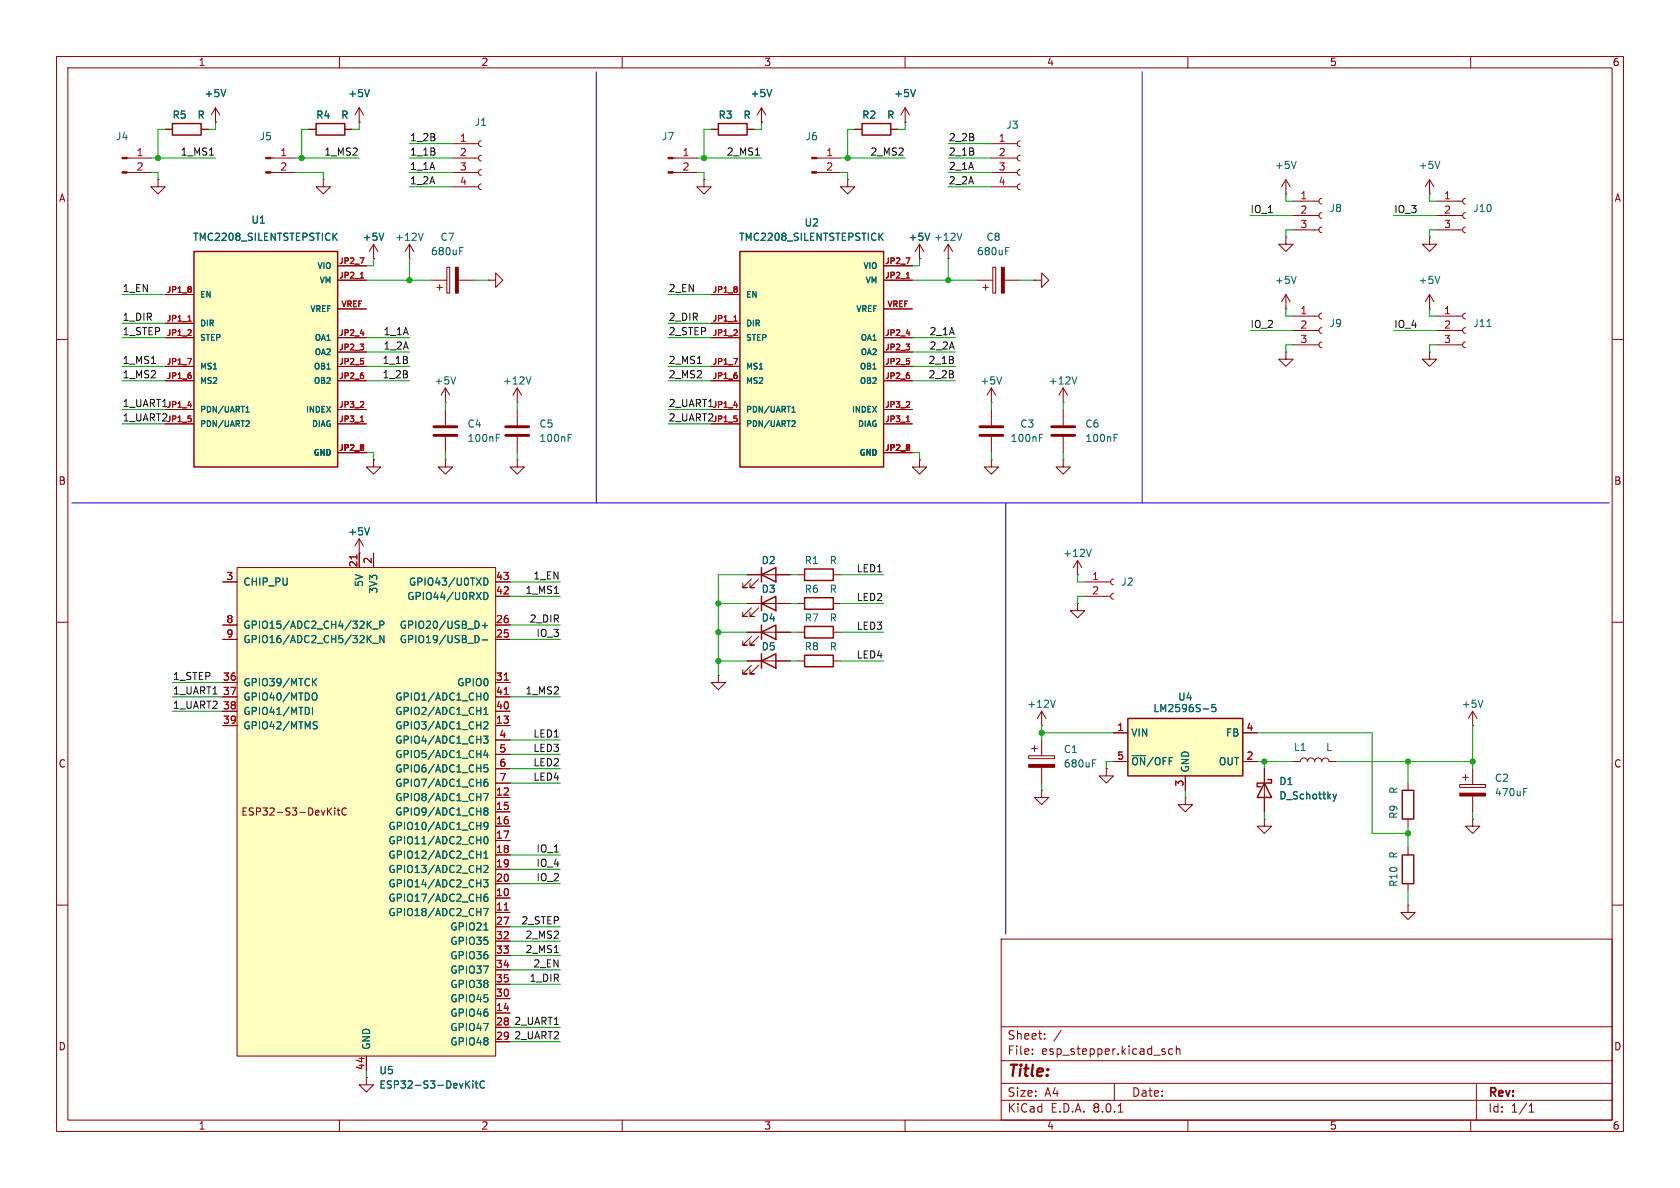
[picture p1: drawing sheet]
<svg xmlns="http://www.w3.org/2000/svg" width="297mm" height="210mm" viewBox="0 0 297 210" stroke-linecap="round" stroke-linejoin="round" font-family="sans-serif">
<defs><g id="words">
<text font-size="2.8" fill="#840000" x="178" y="190.9">Title:</text>
<g font-size="2.1" fill="#840000">
<text x="178" y="184">Sheet:</text>
<text x="178" y="186.7">File:</text>
<text x="184.1" y="186.7">esp_stepper.kicad_sch</text>
<text x="178" y="196.9">KiCad</text>
<text x="178" y="194.1">Size:</text>
<text x="184.7" y="194.1">A4</text>
<text x="185.7" y="196.9">E.D.A.</text>
<text x="193.3" y="196.9">8.0.1</text>
<text x="200" y="194.1">Date:</text>
<text x="263" y="194.3">Rev:</text>
<text x="263" y="196.9">Id:</text>
<text x="267.1" y="196.9">1/1</text>
</g>
<g font-size="1.8" fill="#840000">
<text x="35" y="11.9">1</text>
<text x="85" y="11.9">2</text>
<text x="135" y="11.9">3</text>
<text x="185" y="11.9">4</text>
<text x="235" y="11.9">5</text>
<text x="285" y="11.9">6</text>
<text x="10.3" y="35.9">A</text>
<text x="285.3" y="35.9">A</text>
<text x="10.3" y="85.9">B</text>
<text x="285.3" y="85.9">B</text>
<text x="10.3" y="135.9">C</text>
<text x="285.3" y="135.9">C</text>
<text x="42.6" y="144.4">ESP32-S3-DevKitC</text>
<text x="10.3" y="185.9">D</text>
<text x="285.3" y="185.9">D</text>
<text x="35" y="199.9">1</text>
<text x="85" y="199.9">2</text>
<text x="135" y="199.9">3</text>
<text x="185" y="199.9">4</text>
<text x="235" y="199.9">5</text>
<text x="285" y="199.9">6</text>
</g>
<g font-size="1.8" fill="#006464">
<text x="36.1" y="17.4">+5V</text>
<text x="61.5" y="17.4">+5V</text>
<text x="132.6" y="17.4">+5V</text>
<text x="158" y="17.4">+5V</text>
<text x="30.4" y="21.2">R5</text>
<text x="34.8" y="21.2">R</text>
<text x="55.8" y="21.2">R4</text>
<text x="60.2" y="21.2">R</text>
<text x="83.8" y="22.5">J1</text>
<text x="126.9" y="21.2">R3</text>
<text x="131.3" y="21.2">R</text>
<text x="152.3" y="21.2">R2</text>
<text x="156.7" y="21.2">R</text>
<text x="177.8" y="23">J3</text>
<text x="20.4" y="25">J4</text>
<text x="45.8" y="25">J5</text>
<text x="116.9" y="25">J7</text>
<text x="142.3" y="25">J6</text>
<text x="225.3" y="30.1">+5V</text>
<text x="250.7" y="30.1">+5V</text>
<text x="44.3" y="39.7">U1</text>
<text x="142.1" y="40.2">U2</text>
<text x="235" y="37.7">J8</text>
<text x="260.4" y="37.7">J10</text>
<text x="34" y="42.8">TMC2208_SILENTSTEPSTICK</text>
<text x="64" y="42.8">+5V</text>
<text x="69.7" y="42.8">+12V</text>
<text x="76.1" y="45.3">680uF</text>
<text x="77.8" y="42.8">C7</text>
<text x="130.6" y="42.8">TMC2208_SILENTSTEPSTICK</text>
<text x="160.5" y="42.8">+5V</text>
<text x="165" y="42.8">+12V</text>
<text x="172.6" y="45.3">680uF</text>
<text x="174.3" y="42.8">C8</text>
<text x="225.3" y="50.4">+5V</text>
<text x="250.7" y="50.4">+5V</text>
<text x="235" y="58">J9</text>
<text x="260.4" y="58">J11</text>
<text x="76.7" y="68.2">+5V</text>
<text x="88.8" y="68.2">+12V</text>
<text x="173.2" y="68.2">+5V</text>
<text x="185.3" y="68.2">+12V</text>
<text x="82.6" y="75.8">C4</text>
<text x="95.3" y="75.8">C5</text>
<text x="180.3" y="75.8">C3</text>
<text x="191.8" y="75.8">C6</text>
<text x="82.6" y="78.3">100nF</text>
<text x="95.3" y="78.3">100nF</text>
<text x="178.6" y="78.3">100nF</text>
<text x="191.8" y="78.3">100nF</text>
<text x="61.5" y="94.8">+5V</text>
<text x="134.5" y="99.9">D2</text>
<text x="142.2" y="99.9">R1</text>
<text x="146.6" y="99.9">R</text>
<text x="187.9" y="98.7">+12V</text>
<text x="42.9" y="103.7">CHIP_PU</text>
<text x="64.4" y="103.8" transform="rotate(-90 64.4 103.8)">5V</text>
<text x="66.9" y="105.1" transform="rotate(-90 66.9 105.1)">3V3</text>
<text x="71.9" y="106.3">GPIO44/U0RXD</text>
<text x="72.2" y="103.7">GPIO43/U0TXD</text>
<text x="134.5" y="105">D3</text>
<text x="142.2" y="105">R6</text>
<text x="146.6" y="105">R</text>
<text x="198.1" y="103.7">J2</text>
<text x="42.9" y="111.4">GPIO15/ADC2_CH4/32K_P</text>
<text x="42.9" y="113.9">GPIO16/ADC2_CH5/32K_N</text>
<text x="70.6" y="113.9">GPIO19/USB_D-</text>
<text x="70.6" y="111.4">GPIO20/USB_D+</text>
<text x="134.5" y="110.1">D4</text>
<text x="142.2" y="110.1">R7</text>
<text x="146.6" y="110.1">R</text>
<text x="134.5" y="115.2">D5</text>
<text x="142.2" y="115.2">R8</text>
<text x="146.6" y="115.2">R</text>
<text x="42.9" y="121.5">GPIO39/MTCK</text>
<text x="42.9" y="124.1">GPIO40/MTDO</text>
<text x="69.8" y="124.1">GPIO1/ADC1_CH0</text>
<text x="80.7" y="121.5">GPIO0</text>
<text x="181.5" y="125.3">+12V</text>
<text x="208.2" y="124.1">U4</text>
<text x="258.3" y="125.3">+5V</text>
<text x="42.9" y="129.1">GPIO42/MTMS</text>
<text x="42.9" y="126.6">GPIO41/MTDI</text>
<text x="69.8" y="126.6">GPIO2/ADC1_CH1</text>
<text x="69.8" y="129.1">GPIO3/ADC1_CH2</text>
<text x="69.8" y="131.7">GPIO4/ADC1_CH3</text>
<text x="199.9" y="130.4">VIN</text>
<text x="203.8" y="126.1">LM2596S-5</text>
<text x="216.6" y="130.4">FB</text>
<text x="69.8" y="134.2">GPIO5/ADC1_CH4</text>
<text x="69.8" y="136.8">GPIO6/ADC1_CH5</text>
<text x="188" y="133.3">C1</text>
<text x="188" y="135.9">680uF</text>
<text x="199.9" y="135.5">~{ON}/OFF</text>
<text x="210.4" y="136.7" transform="rotate(-90 210.4 136.7)">GND</text>
<text x="215.4" y="135.5">OUT</text>
<text x="228.6" y="132.9">L1</text>
<text x="234.3" y="132.9">L</text>
<text x="69.8" y="141.8">GPIO8/ADC1_CH7</text>
<text x="69.8" y="139.3">GPIO7/ADC1_CH6</text>
<text x="226.1" y="139">D1</text>
<text x="226.1" y="141.5">D_Schottky</text>
<text x="247.2" y="140.4" transform="rotate(-90 247.2 140.4)">R</text>
<text x="264.2" y="138.4">C2</text>
<text x="264.2" y="140.9">470uF</text>
<text x="68.6" y="146.9">GPIO10/ADC1_CH9</text>
<text x="68.6" y="149.5">GPIO11/ADC2_CH0</text>
<text x="69.8" y="144.4">GPIO9/ADC1_CH8</text>
<text x="247.2" y="144.9" transform="rotate(-90 247.2 144.9)">R9</text>
<text x="68.6" y="154.5">GPIO13/ADC2_CH2</text>
<text x="68.6" y="152">GPIO12/ADC2_CH1</text>
<text x="247.2" y="151.9" transform="rotate(-90 247.2 151.9)">R</text>
<text x="68.6" y="159.6">GPIO17/ADC2_CH6</text>
<text x="68.6" y="157.1">GPIO14/ADC2_CH3</text>
<text x="247.2" y="156.9" transform="rotate(-90 247.2 156.9)">R10</text>
<text x="68.6" y="162.2">GPIO18/ADC2_CH7</text>
<text x="79.5" y="164.7">GPIO21</text>
<text x="79.5" y="167.2">GPIO35</text>
<text x="79.5" y="169.8">GPIO36</text>
<text x="79.5" y="172.3">GPIO37</text>
<text x="79.5" y="179.9">GPIO46</text>
<text x="79.5" y="177.4">GPIO45</text>
<text x="79.5" y="174.9">GPIO38</text>
<text x="65.6" y="185.7" transform="rotate(-90 65.6 185.7)">GND</text>
<text x="79.5" y="182.5">GPIO47</text>
<text x="79.5" y="185">GPIO48</text>
<text x="67" y="190.1">U5</text>
<text x="67" y="192.6">ESP32-S3-DevKitC</text>
</g>
<g font-size="1.8" fill="#a90000">
<text x="24.1" y="27.7">1</text>
<text x="49.5" y="27.7">1</text>
<text x="81.2" y="25.1">1</text>
<text x="81.2" y="27.7">2</text>
<text x="120.6" y="27.7">1</text>
<text x="146" y="27.7">1</text>
<text x="176.5" y="25.1">1</text>
<text x="176.5" y="27.7">2</text>
<text x="24.1" y="30.2">2</text>
<text x="49.5" y="30.2">2</text>
<text x="81.2" y="30.2">3</text>
<text x="81.2" y="32.8">4</text>
<text x="120.6" y="30.2">2</text>
<text x="146" y="30.2">2</text>
<text x="176.5" y="30.2">3</text>
<text x="176.5" y="32.8">4</text>
<text x="229.8" y="35.3">1</text>
<text x="255.2" y="35.3">1</text>
<text x="229.8" y="37.8">2</text>
<text x="229.8" y="40.4">3</text>
<text x="255.2" y="37.8">2</text>
<text x="255.2" y="40.4">3</text>
<text x="229.8" y="55.6">1</text>
<text x="229.8" y="58.2">2</text>
<text x="255.2" y="55.6">1</text>
<text x="255.2" y="58.2">2</text>
<text x="229.8" y="60.7">3</text>
<text x="255.2" y="60.7">3</text>
<text x="63.2" y="100.4" transform="rotate(-90 63.2 100.4)">21</text>
<text x="65.8" y="99.8" transform="rotate(-90 65.8 99.8)">2</text>
<text x="39.9" y="102.6">3</text>
<text x="87.6" y="105.2">42</text>
<text x="87.6" y="102.6">43</text>
<text x="193" y="102.6">1</text>
<text x="193" y="105.2">2</text>
<text x="39.9" y="110.2">8</text>
<text x="39.9" y="112.8">9</text>
<text x="87.6" y="112.8">25</text>
<text x="87.6" y="110.2">26</text>
<text x="39.3" y="120.4">36</text>
<text x="39.3" y="122.9">37</text>
<text x="39.3" y="125.5">38</text>
<text x="87.6" y="125.5">40</text>
<text x="87.6" y="122.9">41</text>
<text x="87.6" y="120.4">31</text>
<text x="39.3" y="128">39</text>
<text x="87.6" y="128">13</text>
<text x="88.2" y="130.6">4</text>
<text x="197.4" y="129.3">1</text>
<text x="220.3" y="129.3">4</text>
<text x="88.2" y="133.1">5</text>
<text x="88.2" y="135.6">6</text>
<text x="197.4" y="134.4">5</text>
<text x="220.3" y="134.4">2</text>
<text x="87.6" y="140.7">12</text>
<text x="87.6" y="143.3">15</text>
<text x="88.2" y="138.2">7</text>
<text x="209.3" y="139.1" transform="rotate(-90 209.3 139.1)">3</text>
<text x="87.6" y="145.8">16</text>
<text x="87.6" y="148.3">17</text>
<text x="87.6" y="153.4">19</text>
<text x="87.6" y="150.9">18</text>
<text x="87.6" y="156">20</text>
<text x="87.6" y="158.5">10</text>
<text x="87.6" y="161">11</text>
<text x="87.6" y="163.6">27</text>
<text x="87.6" y="166.1">32</text>
<text x="87.6" y="168.7">33</text>
<text x="87.6" y="171.2">34</text>
<text x="87.6" y="173.7">35</text>
<text x="87.6" y="178.8">14</text>
<text x="87.6" y="176.3">30</text>
<text x="87.6" y="181.4">28</text>
<text x="87.6" y="183.9">29</text>
<text x="64.5" y="189.3" transform="rotate(-90 64.5 189.3)">44</text>
</g>
<g font-size="1.8" fill="#0f0f0f">
<text x="31.8" y="27.6">1_MS1</text>
<text x="57.2" y="27.6">1_MS2</text>
<text x="72.4" y="27.6">1_1B</text>
<text x="72.4" y="25.1">1_2B</text>
<text x="128.4" y="27.6">2_MS1</text>
<text x="153.8" y="27.6">2_MS2</text>
<text x="167.6" y="27.6">2_1B</text>
<text x="167.6" y="25.1">2_2B</text>
<text x="72.4" y="30.1">1_1A</text>
<text x="72.4" y="32.7">1_2A</text>
<text x="167.6" y="32.7">2_2A</text>
<text x="167.6" y="30.1">2_1A</text>
<text x="221" y="37.8">IO_1</text>
<text x="246.4" y="37.8">IO_3</text>
<text x="21.6" y="51.7">1_EN</text>
<text x="118.1" y="51.7">2_EN</text>
<text x="21.6" y="59.3">1_STEP</text>
<text x="21.6" y="56.8">1_DIR</text>
<text x="67.7" y="59.3">1_1A</text>
<text x="118.1" y="59.3">2_STEP</text>
<text x="118.1" y="56.8">2_DIR</text>
<text x="164.2" y="59.3">2_1A</text>
<text x="221" y="58.1">IO_2</text>
<text x="246.4" y="58.1">IO_4</text>
<text x="21.6" y="64.4">1_MS1</text>
<text x="67.5" y="64.4">1_1B</text>
<text x="67.7" y="61.9">1_2A</text>
<text x="118.1" y="64.4">2_MS1</text>
<text x="164.1" y="64.4">2_1B</text>
<text x="164.2" y="61.9">2_2A</text>
<text x="21.6" y="67">1_MS2</text>
<text x="67.5" y="67">1_2B</text>
<text x="118.1" y="67">2_MS2</text>
<text x="164.1" y="67">2_2B</text>
<text x="21.6" y="72">1_UART1</text>
<text x="21.6" y="74.6">1_UART2</text>
<text x="118.1" y="72">2_UART1</text>
<text x="118.1" y="74.6">2_UART2</text>
<text x="151.4" y="101.3">LED1</text>
<text x="92.8" y="105.1">1_MS1</text>
<text x="94.2" y="102.5">1_EN</text>
<text x="151.4" y="106.3">LED2</text>
<text x="93.5" y="110.1">2_DIR</text>
<text x="94.7" y="112.7">IO_3</text>
<text x="151.4" y="111.4">LED3</text>
<text x="151.4" y="116.5">LED4</text>
<text x="30.5" y="122.8">1_UART1</text>
<text x="30.5" y="125.4">1_UART2</text>
<text x="30.5" y="120.3">1_STEP</text>
<text x="92.8" y="122.8">1_MS2</text>
<text x="94.2" y="130.5">LED1</text>
<text x="94.2" y="135.5">LED2</text>
<text x="94.2" y="133">LED3</text>
<text x="94.2" y="138.1">LED4</text>
<text x="94.7" y="155.9">IO_2</text>
<text x="94.7" y="150.8">IO_1</text>
<text x="94.7" y="153.3">IO_4</text>
<text x="92.1" y="163.5">2_STEP</text>
<text x="92.8" y="166">2_MS2</text>
<text x="92.8" y="168.6">2_MS1</text>
<text x="93.5" y="173.6">1_DIR</text>
<text x="94.2" y="171.1">2_EN</text>
<text x="90.8" y="181.3">2_UART1</text>
<text x="90.8" y="183.8">2_UART2</text>
</g>
<g font-size="1.4" fill="#006464">
<text x="56" y="47.7">VIO</text>
<text x="152.5" y="47.7">VIO</text>
<text x="35.3" y="52.8">EN</text>
<text x="56.4" y="50.3">VM</text>
<text x="131.8" y="52.8">EN</text>
<text x="152.9" y="50.3">VM</text>
<text x="35.3" y="57.9">DIR</text>
<text x="54.7" y="55.3">VREF</text>
<text x="131.8" y="57.9">DIR</text>
<text x="151.3" y="55.3">VREF</text>
<text x="35.3" y="60.4">STEP</text>
<text x="35.3" y="65.5">MS1</text>
<text x="55.4" y="65.5">OB1</text>
<text x="55.5" y="63">OA2</text>
<text x="55.5" y="60.4">OA1</text>
<text x="131.8" y="60.4">STEP</text>
<text x="131.8" y="65.5">MS1</text>
<text x="151.9" y="65.5">OB1</text>
<text x="152" y="63">OA2</text>
<text x="152" y="60.4">OA1</text>
<text x="35.3" y="68">MS2</text>
<text x="55.4" y="68">OB2</text>
<text x="131.8" y="68">MS2</text>
<text x="151.9" y="68">OB2</text>
<text x="35.3" y="73.1">PDN/UART1</text>
<text x="35.3" y="75.7">PDN/UART2</text>
<text x="54" y="73.1">INDEX</text>
<text x="55" y="75.7">DIAG</text>
<text x="131.8" y="73.1">PDN/UART1</text>
<text x="131.8" y="75.7">PDN/UART2</text>
<text x="150.5" y="73.1">INDEX</text>
<text x="151.6" y="75.7">DIAG</text>
<text x="55.3" y="80.7">GND</text>
<text x="151.8" y="80.7">GND</text>
</g>
<g font-size="1.4" fill="#a90000">
<text x="59.9" y="46.7">JP2_7</text>
<text x="156.4" y="46.7">JP2_7</text>
<text x="29.4" y="51.8">JP1_8</text>
<text x="59.9" y="49.3">JP2_1</text>
<text x="125.9" y="51.8">JP1_8</text>
<text x="156.4" y="49.3">JP2_1</text>
<text x="29.4" y="56.9">JP1_1</text>
<text x="29.4" y="59.4">JP1_2</text>
<text x="59.9" y="59.4">JP2_4</text>
<text x="60.3" y="54.4">VREF</text>
<text x="125.9" y="56.9">JP1_1</text>
<text x="125.9" y="59.4">JP1_2</text>
<text x="156.4" y="59.4">JP2_4</text>
<text x="156.8" y="54.4">VREF</text>
<text x="29.4" y="64.5">JP1_7</text>
<text x="59.9" y="62">JP2_3</text>
<text x="59.9" y="64.5">JP2_5</text>
<text x="125.9" y="64.5">JP1_7</text>
<text x="156.4" y="62">JP2_3</text>
<text x="156.4" y="64.5">JP2_5</text>
<text x="29.4" y="67.1">JP1_6</text>
<text x="59.9" y="67.1">JP2_6</text>
<text x="125.9" y="67.1">JP1_6</text>
<text x="156.4" y="67.1">JP2_6</text>
<text x="29.4" y="72.1">JP1_4</text>
<text x="29.4" y="74.7">JP1_5</text>
<text x="59.9" y="74.7">JP3_1</text>
<text x="59.9" y="72.1">JP3_2</text>
<text x="125.9" y="72.1">JP1_4</text>
<text x="125.9" y="74.7">JP1_5</text>
<text x="156.4" y="74.7">JP3_1</text>
<text x="156.4" y="72.1">JP3_2</text>
<text x="59.9" y="79.8">JP2_2</text>
<text x="156.4" y="79.8">JP2_2</text>
</g>
</g></defs>
<g fill="none" stroke="#840000" stroke-width=".18">
<path d="M10 10h277v190h-277zM12 12h273v186h-273zM60 10v2M110 10v2M160 10v2M210 10v2M260 10v2M47.9 30.5h4.2M47.9 27.9h4.2M80 30.5h4.6M80 27.9h4.6M80 33h4.6"/>
<path d="M80 25.4h4.6M85.1 32.5l-.4 .2-.1 .3 .1 .4 .4 .1M85.1 30l-.4 .1-.1 .4 .1 .3 .4 .2M85.1 27.4l-.4 .2-.1 .3 .1 .4 .4 .1M85.1 24.9l-.4 .1-.1 .4 .1 .4 .4 .1M119 30.5h4.2M119 27.9h4.2M124.5 31.8v1.2h1.2l-1.2 1.3-1.3-1.3h1.3M124.5 31.8h.1M149.9 31.8v1.2h1.2l-1.2 1.3-1.3-1.3h1.3M149.9 31.8h.1M252.7 34.3h.1"/>
<path d="M252.7 31.8l-.7 1.2M252.7 31.8v2.5M252.7 31.8l.8 1.2M254 38.1h4.6M254 35.6h4.6M259.1 37.6l-.4 .1-.1 .4 .1 .4 .4 .1M259.1 35.1l-.4 .1-.1 .4 .1 .3 .4 .2M10 60h2M66 45.7h.1M66 43.2l-.7 1.3M66 43.2v2.5M66 43.2l.8 1.3"/>
<path d="M72.4 45.7h.1M72.4 43.2l-.8 1.3M72.4 43.2v2.5M72.4 43.2l.8 1.3M76.2 49.5h2.8M77.2 50.8h1M77.7 50.3v1M79 47.2h.5v4.6h-.5zM81 49.5h2.8M86.4 49.5h1.2v-1.2l1.3 1.2-1.3 1.3v-1.3M86.4 49.5h.1M162.6 45.7h.1"/>
<path d="M162.6 43.2l-.8 1.3M162.6 43.2v2.5M162.6 43.2l.7 1.3M167.6 45.7h.1M167.6 43.2l-.7 1.3M167.6 43.2v2.5M167.6 43.2l.8 1.3M227.3 41.9v1.3h1.3l-1.3 1.3-1.2-1.3h1.2M227.3 41.9h.1M227.3 54.6h.1M227.3 52.1l-.7 1.2M227.3 52.1v2.5"/>
<path d="M227.3 52.1l.8 1.2M252.7 41.9v1.3h1.3l-1.3 1.3-1.2-1.3h1.2M252.7 41.9h.1M254 40.6h4.6M254 58.4h4.6M254 55.9h4.6M259.1 40.1l-.4 .2-.1 .3 .1 .4 .4 .1M259.1 57.9l-.4 .2-.1 .3 .1 .4 .4 .1M259.1 55.4l-.4 .1-.1 .4 .1 .3 .4 .2M285 60h2M175.3 71.1h.1M175.3 68.6l-.8 1.3"/>
<path d="M175.3 68.6v2.5M175.3 68.6l.7 1.3M227.3 62.2v1.3h1.3l-1.3 1.3-1.2-1.3h1.2M227.3 62.2h.1M252.7 62.2v1.3h1.3l-1.3 1.3-1.2-1.3h1.2M252.7 62.2h.1M254 61h4.6M259.1 60.5l-.4 .1-.1 .4 .1 .3 .4 .2M91.4 81.3v1.3h1.3l-1.3 1.2-1.2-1.2h1.2M91.4 81.3h.1M10 110h2M127 119.4v1.3h1.3l-1.3 1.2-1.3-1.2h1.3"/>
<path d="M127 119.4h.1M132.1 116.8h7.6M132.1 111.8h7.6M132.8 117.6l-1.5 1.5h.8h-.8v-.7M132.8 112.5l-1.5 1.5h.8h-.8v-.7M134.1 117.6l-1.5 1.5h.7h-.7v-.7M134.1 112.5l-1.5 1.5h.7h-.7v-.7M141 116.8h1.2M141 111.8h1.2M147.3 116.8h1.3M147.3 111.8h1.3M285 110h2"/>
<path d="M181.9 133.6h4.5v.5h-4.5zM182.4 132.3h1M182.9 131.8v1M184.1 128.3h.1M184.1 139.7v1.3h1.3l-1.3 1.2-1.2-1.2h1.2M184.1 139.7h.1M184.1 125.7v2.6M184.1 130.8v2.8M184.1 135.6v2.8M184.1 125.7l-.7 1.3M184.1 125.7l.8 1.3M223.5 135.9v7.6"/>
<path d="M248.9 138.4v1.3M258.1 138.7h4.5v.5h-4.5zM258.6 137.4h1M259.1 136.9v1M260.3 128.3h.1M260.3 125.7v2.6M260.3 135.9v2.8M260.3 125.7l-.7 1.3M260.3 125.7l.8 1.3M10 160h2M223.5 144.8v1.3h1.3l-1.3 1.2-1.3-1.2h1.3M223.5 144.8h.1"/>
<path d="M248.9 144.8v1.3M248.9 149.9v1.2M248.9 156.2v1.3M260.3 140.7v2.8M285 160h2M177 166h108v32h-108zM248.9 160v1.3h1.3l-1.3 1.3-1.3-1.3h1.3M248.9 160h.1M60 198v2M110 198v2M160 198v2M177 194.5h108"/>
<path d="M177 191.5h108M177 187.5h108M177 181.5h108M182.5 186.3v.1M182.5 185.5v.1M184.7 183.6v.1M184.7 182.8v.1M187.6 182.1l-1.3 2M197 191.5v3M197.7 196.6h.8M207.3 185.5l-.4-.1-.3 .3v.4l.1 .2h.6M208 185.5l.2-.1 .3 .1 .1 .9"/>
<path d="M208 184.9v1.5M210 198v2M260 198v2M261 191.5v6.5M270.3 196.6h.9M270.3 195.5l.4-.4v1.5"/>
</g>
<g fill="none" stroke="#006464" stroke-width=".18">
<path d="M254.5 28.5l-.4 1.3M67.9 41.2l-.5 1.3M74.8 41.2l-.4 1.3M81.3 44.4h.4M81.3 43.8h.6M164.4 41.2l-.4 1.3M170.1 41.2l-.5 1.3M229.1 48.8l-.4 1.3M262.9 57.7h.7M177.1 66.6l-.4 1.3M186.6 123.8l-.5 1.2M193.2 134.9h.4"/>
<path d="M193.2 134.3h.6M262.2 123.8l-.5 1.2M269.4 140h.4M269.4 139.4h.6M235.7 140.4l.3 .8M236 141.2l-.3 .5M236.3 140.4l-.3 .8"/>
</g>
<path d="M134.6 116.8l2.6-1.2v2.5zM134.6 111.8l2.6-1.3v2.5zM134.6 110.5v2.5M134.6 115.6v2.5M142.2 115.8h5.1v2.1h-5.1zM142.2 110.7h5.1v2.1h-5.1zM223.5 138.4l1.3 2.6h-2.6zM224.2 137.8h.6v.6h-2.6v.7h.7M247.9 139.7h2v5.1h-2zM247.9 151.1h2v5.1h-2z" fill="none" stroke="#840000" stroke-width=".25"/>
<g fill="#840000" stroke="#840000" stroke-width=".18">
<path d="M118.1 30.4h.9v.2h-.9z"/>
<path d="M118.1 27.8h.9v.3h-.9z"/>
<path d="M258.1 140.2h4.5v.5h-4.5z"/>
<path d="M181.9 135.1h4.5v.5h-4.5z"/>
<path d="M80.5 47.2h.5v4.6h-.5z"/>
<path d="M47 30.4h.9v.2h-.9z"/>
<path d="M47 27.8h.9v.3h-.9z"/>
</g>
<path d="M130.8 44.5h25.4v38.1h-25.4z" fill="#ffffc2"/>
<path d="M130.8 44.5h25.4v38.1h-25.4z" fill="none" stroke="#840000" stroke-width=".25"/>
<g fill="none" stroke="#840000" stroke-width=".18">
<path d="M63.5 19.1l-.8 1.2M63.5 19.1v2.5M63.5 19.1l.8 1.2M63.5 21.6h.1M125.7 57.2h5.1M125.7 59.7h5.1M125.7 52.1h5.1M156.2 59.7h5.1M156.2 49.5h5.1M156.2 47h5.1M156.2 54.6h5.1M228.6 58.4h4.6"/>
<path d="M228.6 55.9h4.6M233.7 57.9l-.4 .2-.1 .3 .1 .4 .4 .1M233.7 55.4l-.4 .1-.1 .4 .1 .3 .4 .2M125.7 72.4h5.1M125.7 74.9h5.1M125.7 67.3h5.1M125.7 64.8h5.1M156.2 72.4h5.1M156.2 74.9h5.1M156.2 67.3h5.1M156.2 64.8h5.1M156.2 62.2h5.1"/>
<path d="M228.6 61h4.6M233.7 60.5l-.4 .1-.1 .4 .1 .3 .4 .2M156.2 80h5.1M209.5 141v1.2h1.3l-1.3 1.3-1.2-1.3h1.2M209.5 141h.1"/>
</g>
<path d="M129.7 56.8h.6M160.2 45.6h.7l-.5 1M160.2 49.1h.6M160.2 59h.7M129.7 63.4h.7l-.5 1M129.7 71.7h.7M160.2 74.5h.6" fill="none" stroke="#a90000" stroke-width=".18"/>
<path d="M65.3 15.8l-.4 1.3M155.6 41.8l.5 .7M156.1 41.2l-.7 .7M140 72.9h.6M140 72.1l.3-.3v1.1M140.2 74.4h.3l.1 .3-.6 .7h.6" fill="none" stroke="#006464" stroke-width=".18"/>
<path d="M199.4 127h20.3v10.2h-20.3z" fill="#ffffc2"/>
<path d="M55.9 21.8h5.1v2.1h-5.1zM152.4 21.8h5.1v2.1h-5.1zM199.4 127h20.3v10.2h-20.3z" fill="none" stroke="#840000" stroke-width=".25"/>
<g fill="none" stroke="#840000" stroke-width=".18">
<path d="M134.6 19.1l-.7 1.2M134.6 19.1v2.5M134.6 19.1l.8 1.2M160 19.1l-.7 1.2M160 19.1v2.5M160 19.1l.8 1.2M22.5 30.5h4.2M22.5 27.9h4.2M27.9 31.8v1.2h1.3l-1.3 1.3-1.2-1.3h1.2M27.9 31.8h.1M54.6 22.9h1.3M57.1 31.8v1.2h1.3l-1.3 1.3-1.2-1.3h1.2"/>
<path d="M57.1 31.8h.1M61 22.9h1.2M134.6 21.6h.1M144.4 30.5h4.2M144.4 27.9h4.2M151.1 22.9h1.3M157.5 22.9h1.2M160 21.6h.1M227.3 34.3h.1M227.3 31.8l-.7 1.2M227.3 31.8v2.5M227.3 31.8l.8 1.2"/>
<path d="M228.6 38.1h4.6M228.6 35.6h4.6M233.7 37.6l-.4 .1-.1 .4 .1 .4 .4 .1M233.7 35.1l-.4 .1-.1 .4 .1 .3 .4 .2M228.6 40.6h4.6M233.7 40.1l-.4 .2-.1 .3 .1 .4 .4 .1M162.6 81.3v1.3h1.2l-1.2 1.2-1.3-1.2h1.3M162.6 81.3h.1M175.3 81.3v1.3h1.2l-1.2 1.2-1.3-1.2h1.3M175.3 81.3h.1M195.6 135.9v1.3h1.2l-1.2 1.2-1.3-1.2h1.3M195.6 135.9h.1"/>
<path d="M196.8 129.5h2.6M196.8 134.6h2.6M209.5 137.2v2.5M219.7 129.5h2.5M219.7 134.6h2.5M228.6 134.6h1.3a.64 .64 0 0 1 .6-.6 .64 .64 0 0 1 .6 .6 .64 .64 0 0 1 .7-.6 .64 .64 0 0 1 .6 .6 .64 .64 0 0 1 .6-.6 .64 .64 0 0 1 .7 .6 .64 .64 0 0 1 .6-.6 .64 .64 0 0 1 .6 .6h1.3"/>
</g>
<path d="M136.4 15.8l-.4 1.3M161.8 15.8l-.4 1.3M229.1 28.5l-.4 1.3M212.7 125.3h1M214.9 124.5h-.6l-.1 .6 .2-.1 .4 .1 .2 .2-.1 .4-.2 .1-.5-.1" fill="none" stroke="#006464" stroke-width=".18"/>
<g fill="#840000" stroke="#840000" stroke-width=".18">
<path d="M143.5 30.4h.9v.2h-.9z"/>
<path d="M143.5 27.8h.9v.3h-.9z"/>
<path d="M21.6 30.4h.9v.2h-.9z"/>
<path d="M21.6 27.8h.9v.3h-.9z"/>
</g>
<path d="M34.3 44.5h25.4v38.1h-25.4z" fill="#ffffc2"/>
<path d="M30.5 21.8h5.1v2.1h-5.1zM127 21.8h5.1v2.1h-5.1zM34.3 44.5h25.4v38.1h-25.4zM134.6 106.7l2.6-1.3v2.6zM134.6 101.6l2.6-1.3v2.6zM134.6 100.3v2.6M134.6 105.4v2.6M142.2 105.7h5.1v2h-5.1zM142.2 100.6h5.1v2h-5.1z" fill="none" stroke="#840000" stroke-width=".25"/>
<g fill="none" stroke="#840000" stroke-width=".18">
<path d="M38.1 19.1l-.8 1.2M38.1 19.1v2.5M38.1 19.1l.8 1.2M29.2 22.9h1.3M35.6 22.9h1.2M38.1 21.6h.1M125.7 22.9h1.3M132.1 22.9h1.2M175.3 33h4.5M175.3 30.5h4.5M175.3 27.9h4.5M175.3 25.4h4.5"/>
<path d="M180.3 32.5l-.3 .2-.2 .3 .2 .4 .3 .1M180.3 30l-.3 .1-.2 .4 .2 .3 .3 .2M180.3 27.4l-.3 .2-.2 .3 .2 .4 .3 .1M180.3 24.9l-.3 .1-.2 .4 .2 .4 .3 .1M29.2 57.2h5.1M29.2 59.7h5.1M29.2 52.1h5.1M59.7 59.7h5.1M59.7 49.5h5.1M59.7 47h5.1M59.7 54.6h5.1M172.7 49.5h2.8"/>
<path d="M173.7 50.8h1.1M174.2 50.3v1M175.5 47.2h.5v4.6h-.5zM177.5 49.5h2.8M182.9 49.5h1.2v-1.2l1.3 1.2-1.3 1.3v-1.3M182.9 49.5h.1M252.7 54.6h.1M252.7 52.1l-.7 1.2M252.7 52.1v2.5M252.7 52.1l.8 1.2M29.2 72.4h5.1M29.2 74.9h5.1"/>
<path d="M29.2 67.3h5.1M29.2 64.8h5.1M59.7 72.4h5.1M59.7 74.9h5.1M59.7 67.3h5.1M59.7 64.8h5.1M59.7 62.2h5.1M78.7 71.1h.1M78.7 68.6v2.5M78.7 72.4v2.8M78.7 77.2v2.8M78.7 68.6l-.7 1.3"/>
<path d="M78.7 68.6l.8 1.3M91.4 71.1h.1M91.4 68.6l-.7 1.3M91.4 68.6v2.5M91.4 72.4v2.8M91.4 77.2v2.8M91.4 68.6l.8 1.3M175.3 72.4v2.8M175.3 77.2v2.8M188 71.1h.1M188 68.6v2.5M188 72.4v2.8"/>
<path d="M188 77.2v2.8M188 68.6l-.8 1.3M188 68.6l.7 1.3M59.7 80h5.1M63.5 97.8h.1M63.5 95.3l-.8 1.2M63.5 95.3v2.5M63.5 95.3l.8 1.2M66 81.3v1.3h1.3l-1.3 1.2-1.2-1.2h1.2M66 81.3h.1M78.7 81.3v1.3h1.3l-1.3 1.2-1.2-1.2h1.2M78.7 81.3h.1"/>
<path d="M188 81.3v1.3h1.2l-1.2 1.2-1.3-1.2h1.3M188 81.3h.1M190.5 99.1l-.8 1.2M190.5 99.1v2.5M190.5 99.1l.8 1.2M132.1 106.7h7.6M132.1 101.6h7.6M132.8 107.4l-1.5 1.6h.8h-.8v-.8M132.8 102.4l-1.5 1.5h.8h-.8v-.8M134.1 107.4l-1.5 1.6h.7h-.7v-.8M134.1 102.4l-1.5 1.5h.7h-.7v-.8M141 106.7h1.2"/>
<path d="M141 101.6h1.2M147.3 106.7h1.3M147.3 101.6h1.3M190.5 101.6h.1M190.5 106.7v1.3h1.3l-1.3 1.2-1.3-1.2h1.3M190.5 106.7h.1M191.8 105.4h4.5M191.8 102.9h4.5M196.8 104.9l-.3 .2-.2 .3 .2 .4 .3 .1M196.8 102.4l-.3 .1-.2 .4 .2 .3 .3 .2M260.3 144.8v1.3h1.3l-1.3 1.2-1.2-1.2h1.2M260.3 144.8h.1"/>
<path d="M64.8 190.5v1.3h1.2l-1.2 1.2-1.3-1.2h1.3M64.8 190.5h.1"/>
</g>
<path d="M33.2 56.8h.6M63.7 45.6h.6l-.4 1M63.7 49.1h.6M63.7 59h.6M33.2 63.4h.7l-.5 1M33.2 71.7h.7M63.7 74.5h.6" fill="none" stroke="#a90000" stroke-width=".18"/>
<g fill="none" stroke="#006464" stroke-width=".18">
<path d="M39.9 15.8l-.4 1.3M59.1 41.8l.5 .7M59.6 41.2l-.7 .7M177.8 44.4h.4M177.8 43.8h.6M254.5 48.8l-.4 1.3M43.5 72.9h.6M43.5 72.1l.3-.3v1.1M43.6 74.4h.4l.1 .3-.7 .7h.7M80.6 66.6l-.5 1.3M87.7 77.4h.5M87.7 76.8h.6"/>
<path d="M93.9 66.6l-.5 1.3M100.4 77.4h.5M100.4 76.8h.6M183.8 77.4h.4M183.8 76.8h.6M190.4 66.6l-.4 1.3M197 77.4h.4M197 76.8h.6M65.3 93.3l-.4 1.3M192.9 97.1l-.4 1.3"/>
</g>
<path d="M76.7 75.4h4.1M76.7 77h4.1M89.4 75.4h4.1M89.4 77h4.1M173.2 75.4h4.1M173.2 77h4.1M185.9 75.4h4.1M185.9 77h4.1" fill="none" stroke="#840000" stroke-width=".51"/>
<path d="M177 47.2h.5v4.6h-.5z" fill="#840000" stroke="#840000" stroke-width=".18"/>
<path d="M41.9 100.3h45.7v86.4h-45.7z" fill="#ffffc2"/>
<g fill="none" stroke="#840000" stroke-width=".18">
<path d="M29.2 22.9h1.3M35.6 22.9h1.2M38.1 21.6h.1M54.6 22.9h1.3M61 22.9h1.2M63.5 21.6h.1M125.7 22.9h1.3M132.1 22.9h1.2M134.6 21.6h.1M151.1 22.9h1.3M157.5 22.9h1.2M160 21.6h.1"/>
<path d="M29.2 57.2h5.1M29.2 59.7h5.1M29.2 52.1h5.1M59.7 59.7h5.1M59.7 49.5h5.1M59.7 47h5.1M59.7 54.6h5.1M66 45.7h.1M125.7 57.2h5.1M125.7 59.7h5.1M125.7 52.1h5.1M156.2 59.7h5.1"/>
<path d="M156.2 49.5h5.1M156.2 47h5.1M156.2 54.6h5.1M162.6 45.7h.1M29.2 72.4h5.1M29.2 74.9h5.1M29.2 67.3h5.1M29.2 64.8h5.1M59.7 72.4h5.1M59.7 74.9h5.1M59.7 67.3h5.1M59.7 64.8h5.1"/>
<path d="M59.7 62.2h5.1M125.7 72.4h5.1M125.7 74.9h5.1M125.7 67.3h5.1M125.7 64.8h5.1M156.2 72.4h5.1M156.2 74.9h5.1M156.2 67.3h5.1M156.2 64.8h5.1M156.2 62.2h5.1M59.7 80h5.1M63.5 97.8h.1"/>
<path d="M63.5 97.8v2.5M66 81.3h.1M66 97.8v2.5M156.2 80h5.1M162.6 81.3h.1M39.4 102.9h2.5M39.4 113h2.5M39.4 110.5h2.5M41.9 100.3h45.7v86.4h-45.7zM87.6 105.4h2.6M87.6 102.9h2.6M87.6 113h2.6"/>
<path d="M87.6 110.5h2.6M132.1 116.8h2.5M132.1 111.8h2.5M132.1 106.7h2.5M132.1 101.6h2.5M137.2 116.8h2.5M137.2 111.8h2.5M137.2 106.7h2.5M137.2 101.6h2.5M39.4 128.3h2.5M39.4 125.7h2.5M39.4 123.2h2.5"/>
<path d="M39.4 120.7h2.5M87.6 128.3h2.6M87.6 125.7h2.6M87.6 123.2h2.6M87.6 120.7h2.6M87.6 130.8h2.6M87.6 133.4h2.6M87.6 135.9h2.6M87.6 138.4h2.6M195.6 135.9h.1M196.8 129.5h2.6M196.8 134.6h2.6"/>
<path d="M209.5 137.2v2.5M219.7 129.5h2.5M219.7 134.6h2.5M223.5 135.9v2.5M58.1 143.4l.5 .7M58.6 142.8l-.7 .7M59.2 142.8v.1M59.2 143.2v.9M59.6 143.2h.5M59.8 142.8v1.1l.3 .2M61.2 142.9a.6 .6 0 0 0-.8 .5 .6 .6 0 0 0 .6 .7l.2-.1M87.6 153.7h2.6"/>
<path d="M87.6 158.8h2.6M87.6 141h2.6M87.6 143.5h2.6M87.6 146.1h2.6M87.6 148.6h2.6M87.6 151.1h2.6M87.6 156.2h2.6M223.5 141v2.5M87.6 179.1h2.6M87.6 161.3h2.6M87.6 163.8h2.6M87.6 176.5h2.6"/>
<path d="M87.6 166.4h2.6M87.6 168.9h2.6M87.6 171.5h2.6M87.6 174h2.6M64.8 190.5h.1M64.8 186.7v2.5M87.6 181.6h2.6M87.6 184.2h2.6"/>
</g>
<g fill="none" stroke="#006464" stroke-width=".18">
<path d="M39.9 15.8l-.4 1.3M65.3 15.8l-.4 1.3M136.4 15.8l-.4 1.3M161.8 15.8l-.4 1.3M59.1 41.8l.5 .7M59.6 41.2l-.7 .7M67.9 41.2l-.5 1.3M155.6 41.8l.5 .7M156.1 41.2l-.7 .7M164.4 41.2l-.4 1.3M43.5 72.9h.6M43.5 72.1l.3-.3v1.1"/>
<path d="M43.6 74.4h.4l.1 .3-.7 .7h.7M140 72.9h.6M140 72.1l.3-.3v1.1M140.2 74.4h.3l.1 .3-.6 .7h.6M65.3 93.3l-.4 1.3M56 120l-.8 .7M65.1 110.3l.5 .8M65.1 112.9l.5 .7M65.6 109.8l-.7 .7M65.6 112.3l-.7 .8M65.9 111.2h1M65.9 113.7h1"/>
<path d="M67.2 110.5l.6-.1 .1-.2-.1-.3-.6-.1v1.3M67.9 112.3v1.3l-.7-1.3v1.3M84.5 112.4l.2 .5-.2 .6M85.2 113.1h1M85.2 110.6h1M85.5 102.2a.64 .64 0 0 1 .8 .6 .64 .64 0 0 1-.8 .6zM85.5 104.7a.64 .64 0 0 1 .8 .7 .64 .64 0 0 1-.8 .6zM85.7 110.1v1M54.6 125.2l.1 .4-.1 .5M55.2 125v1.3M55.4 120.5l.6 .7M55.5 128.1l.5 .2 .1 .2-.1 .3h-.5"/>
<path d="M55.5 127.6h.6M55.5 122.5a.43 .43 0 0 1 .5 .4v.4a.43 .43 0 0 1-.5 .5M85.5 130.1h.8l-.5 .5 .4 .1v.6l-.2 .1-.5-.1M85.5 127.7l.5-.1 .3 .3-.8 .9h.8M85.5 126.3h.8M85.5 125.4l.4-.4v1.3M85.7 122.6l.1-.1a.68 .68 0 0 1 .5 .6 .68 .68 0 0 1-.5 .7 .84 .84 0 0 1-.1-1.2zM85.8 132.6l-.3 .9h.8M86.2 137.7l-.4 .1a.86 .86 0 0 0 0 1.2l.4-.1 .1-.4-.3-.3-.3 .1-.2 .2M86.2 133.1v.8M86.2 135.2h-.6l-.1 .6 .2-.1h.5l.1 .2-.1 .4-.2 .2-.5-.2M212.7 125.3h1"/>
<path d="M214.9 124.5h-.6l-.1 .6 .2-.1 .4 .1 .2 .2-.1 .4-.2 .1-.5-.1M84.3 151h.7M85 150.4v1.3M85.5 155.5h.8l-.5 .5 .4 .1v.6l-.2 .1-.5-.1M85.5 140.3h.8l-.5 1.2M85.5 153.1l.5-.1 .3 .3-.8 .9h.8M85.5 150.8l.4-.4v1.3M85.5 151.7h.8M85.7 148l.1-.1a.68 .68 0 0 1 .5 .6 .68 .68 0 0 1-.5 .7l-.1-.2-.2-.3zM85.8 143.4l-.3-.3 .3-.3h.2l.3 .3-.3 .3M85.8 143.4l-.3 .2 .1 .4 .2 .1 .4-.1 .1-.2v-.2l-.3-.2M85.8 143.4h.2"/>
<path d="M86.2 158.1h-.4a.86 .86 0 0 0 0 1.2l.4-.1 .1-.4-.3-.3-.3 .1-.2 .2M86.3 145.9l-.3 .2h-.3l-.2-.2 .2-.5h.3l.2 .1a.84 .84 0 0 1-.3 1.1h-.2M235.7 140.4l.3 .8M236 141.2l-.3 .5M236.3 140.4l-.3 .8M85.5 160.6h.8l-.5 1.3M85.5 164.4h.8M82.5 191.6l.5 .7M83 191.1l-.7 .7M83.6 191.1v.1M83.6 191.5v.8M84 191.5h.5"/>
<path d="M84.2 191.1v1.1l.3 .1M85.6 191.2a.6 .6 0 0 0-.8 .4 .6 .6 0 0 0 .6 .7l.2-.1"/>
</g>
<g fill="none" stroke="#a90000" stroke-width=".18">
<path d="M33.2 56.8h.6M63.7 45.6h.6l-.4 1M63.7 49.1h.6M63.7 59h.6M129.7 56.8h.6M160.2 45.6h.7l-.5 1M160.2 49.1h.6M160.2 59h.7M33.2 63.4h.7l-.5 1M33.2 71.7h.7M63.7 74.5h.6M129.7 63.4h.7l-.5 1"/>
<path d="M129.7 71.7h.7M160.2 74.5h.6M63.1 98.1v.7M89.1 122.8h.8M89.1 120.2h.8M89.1 160.9h.8"/>
</g>
<path d="M37 27.4h.8M133.6 27.4h.7M26.8 64.3h.7M123.3 64.3h.7M98 104.9h.7M98 168.4h.7" fill="none" stroke="#0f0f0f" stroke-width=".18"/>
<path d="M105.4 12.7v76.2M201.9 12.7v76.2M12.7 88.9h271.8M177.8 88.9v76.2" fill="none" stroke="#0000c2" stroke-width=".18"/>
<g fill="none" stroke="#009600" stroke-width=".18">
<path d="M26.7 30.5h1.2v1.3M26.7 27.9h11.4M29.2 22.9h-1.3v5M38.1 21.6v1.3h-1.3M52.1 30.5h5v1.3M52.1 27.9h11.4M54.6 22.9h-1.3v5M63.5 21.6v1.3h-1.3M72.4 30.5h7.6M72.4 27.9h7.6M72.4 33h7.6M72.4 25.4h7.6"/>
<path d="M123.2 30.5h1.3v1.3M123.2 27.9h11.4M125.7 22.9h-1.2v5M134.6 21.6v1.3h-1.3M148.6 30.5h1.3v1.3M148.6 27.9h11.4M151.1 22.9h-1.2v5M160 21.6v1.3h-1.3M167.6 30.5h7.7M167.6 27.9h7.7M167.6 33h7.7M167.6 25.4h7.7"/>
<path d="M221 38.1h7.6M227.3 34.3v1.3h1.3M246.4 38.1h7.6M252.7 34.3v1.3h1.3M21.6 59.7h7.6M21.6 57.2h7.6M21.6 52.1h7.6M64.8 59.7h7.6M64.8 49.5h11.4M66 45.7v1.3h-1.2M72.4 45.7v3.8M83.8 49.5h2.6"/>
<path d="M118.1 59.7h7.6M118.1 57.2h7.6M118.1 52.1h7.6M161.3 59.7h7.6M161.3 49.5h11.4M162.6 45.7v1.3h-1.3M167.6 45.7v3.8M180.3 49.5h2.6M221 58.4h7.6M227.3 54.6v1.3h1.3M228.6 40.6h-1.3v1.3M246.4 58.4h7.6"/>
<path d="M252.7 54.6v1.3h1.3M254 40.6h-1.3v1.3M21.6 64.8h7.6M21.6 72.4h7.6M21.6 67.3h7.6M21.6 74.9h7.6M64.8 62.2h7.6M64.8 64.8h7.6M64.8 67.3h7.6M78.7 71.1v1.3M91.4 71.1v1.3M118.1 64.8h7.6"/>
<path d="M118.1 72.4h7.6M118.1 67.3h7.6M118.1 74.9h7.6M161.3 62.2h7.6M161.3 64.8h7.6M161.3 67.3h7.6M175.3 71.1v1.3M188 71.1v1.3M228.6 61h-1.3v1.2M254 61h-1.3v1.2M64.8 80h1.2v1.3M78.7 80v1.3"/>
<path d="M91.4 80v1.3M161.3 80h1.3v1.3M175.3 80v1.3M188 80v1.3M90.2 105.4h8.9M90.2 102.9h8.9M90.2 110.5h8.9M90.2 113h8.9M127 111.8h5.1M127 106.7h5.1M127 116.8h5.1M132.1 101.6h-5.1v17.8"/>
<path d="M139.7 111.8h1.3M139.7 106.7h1.3M139.7 101.6h1.3M139.7 116.8h1.3M148.6 111.8h7.6M148.6 106.7h7.6M148.6 101.6h7.6M148.6 116.8h7.6M190.5 101.6v1.3h1.3M191.8 105.4h-1.3v1.3M30.5 123.2h8.9M30.5 120.7h8.9"/>
<path d="M30.5 125.7h8.9M90.2 123.2h8.9M90.2 130.8h8.9M90.2 135.9h8.9M90.2 133.4h8.9M90.2 138.4h8.9M184.1 129.5h12.7M184.1 128.3v2.5M184.1 138.4v1.3M196.8 134.6h-1.2v1.3M209.5 139.7v1.3M222.2 134.6h6.4"/>
<path d="M222.2 129.5h20.4v17.8h6.3M223.5 134.6v1.3M236.2 134.6h24.1M248.9 134.6v3.8M260.3 128.3v7.6M90.2 156.2h8.9M90.2 153.7h8.9M90.2 151.1h8.9M223.5 143.5v1.3M248.9 146.1v3.8M248.9 157.5v2.5M260.3 143.5v1.3"/>
<path d="M90.2 174h8.9M90.2 166.4h8.9M90.2 163.8h8.9M90.2 171.5h8.9M90.2 168.9h8.9M64.8 189.2v1.3M90.2 184.2h8.9M90.2 181.6h8.9"/>
</g>
<g fill="#009600" stroke="#009600" stroke-width=".18">
<circle cx="127" cy="116.8" r=".46"/>
<circle cx="127" cy="111.8" r=".46"/>
<circle cx="248.9" cy="147.3" r=".46"/>
<circle cx="184.1" cy="129.5" r=".46"/>
<circle cx="149.9" cy="27.9" r=".46"/>
<circle cx="124.5" cy="27.9" r=".46"/>
<circle cx="167.6" cy="49.5" r=".46"/>
<circle cx="223.5" cy="134.6" r=".46"/>
<circle cx="260.3" cy="134.6" r=".46"/>
<circle cx="248.9" cy="134.6" r=".46"/>
<circle cx="127" cy="106.7" r=".46"/>
<circle cx="72.4" cy="49.5" r=".46"/>
<circle cx="53.3" cy="27.9" r=".46"/>
<circle cx="27.9" cy="27.9" r=".46"/>
</g>
<use href="#words"/>
</svg>
